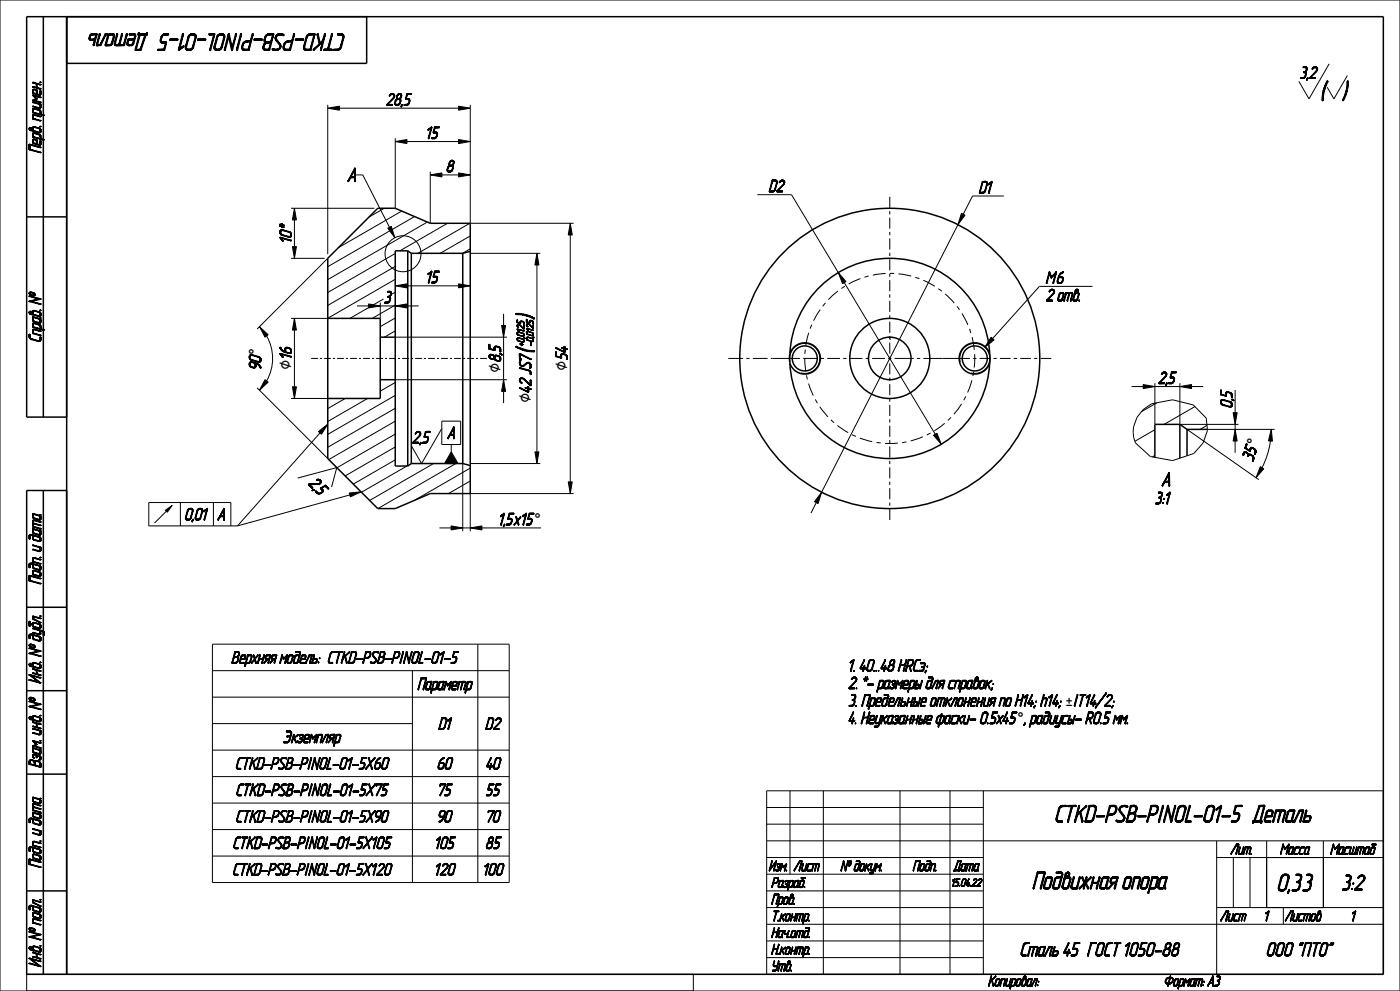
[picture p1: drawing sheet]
<svg xmlns="http://www.w3.org/2000/svg" width="420mm" height="297mm" viewBox="0 0 420 297" stroke-linecap="round" stroke-linejoin="round" font-family="sans-serif">
<defs><g id="words">
<text font-size="7.5" x="396.1" y="29.8">(</text>
<g font-size="7.3">
<text x="47.5" y="10.1" transform="rotate(-180 47.5 10.1)">Деталь</text>
<text x="115" y="10.1" transform="rotate(-180 115 10.1)">CTKD-PSB-PINOL-01-5</text>
<text x="305" y="246.4">CTKD-PSB-PINOL-01-5</text>
<text x="372.5" y="246.4">Деталь</text>
<text x="299" y="266.4">Подвижная опора</text>
<text x="381.8" y="267">0,33</text>
</g>
<g font-size="7.2">
<text x="160" y="95.7" transform="rotate(-90 160 95.7)">)</text>
<text x="160" y="105.9" transform="rotate(-90 160 105.9)">(</text>
</g>
<text font-size="6.6" x="401.4" y="266.8">3:2</text>
<g font-size="5.9">
<text x="104.4" y="54.4">A</text>
<text x="346.9" y="145.6">A</text>
<text x="297" y="286.5">Сталь 45 ГОСТ 1050-88</text>
<text x="374.4" y="286.5">ООО &quot;ПТО&quot;</text>
</g>
<g font-size="5.3">
<text x="78.3" y="106.3" transform="rotate(-90 78.3 106.3)">°</text>
<text x="87.5" y="110.8" transform="rotate(-90 87.5 110.8)">⌀16</text>
<text x="87.5" y="110.8" transform="rotate(-90 87.5 110.8)">⌀</text>
<text x="150.2" y="111.7" transform="rotate(-90 150.2 111.7)">⌀8,5</text>
<text x="150.2" y="111.7" transform="rotate(-90 150.2 111.7)">⌀</text>
<text x="170.2" y="111" transform="rotate(-90 170.2 111)">⌀54</text>
<text x="170.2" y="111" transform="rotate(-90 170.2 111)">⌀</text>
<text x="159.3" y="120.9" transform="rotate(-90 159.3 120.9)">⌀42 JS7</text>
<text x="159.3" y="120.9" transform="rotate(-90 159.3 120.9)">⌀</text>
<text x="377.2" y="134" transform="rotate(-73 377.2 134)">°</text>
<text x="160.2" y="157.3">°</text>
<text x="319.5" y="211.7">±IT14/2;</text>
<text x="319.5" y="211.7">±</text>
<text x="305.1" y="216.9">°, радиусы- R0.5 мм.</text>
</g>
<g font-size="5.1">
<text x="389.9" y="23.5">3,2</text>
<text x="115.9" y="31.5">28,5</text>
<text x="127.9" y="41.5">15</text>
<text x="12.3" y="52.3" transform="rotate(-90 12.3 52.3)">Перв. примен.</text>
<text x="133.9" y="51.5">8</text>
<text x="230.7" y="57.5">D2</text>
<text x="293.8" y="57.9">D1</text>
<text x="87.5" y="72.8" transform="rotate(-90 87.5 72.8)">10*</text>
<text x="127.9" y="84.8">15</text>
<text x="313.8" y="84.9">M6</text>
<text x="115.2" y="90.8">3</text>
<text x="313.8" y="90.2">2 отв.</text>
<text x="12.3" y="106.6" transform="rotate(-90 12.3 106.6)">Справ. №</text>
<text x="78.3" y="110.7" transform="rotate(-90 78.3 110.7)">90°</text>
<text x="347.5" y="115">2,5</text>
<text x="369.7" y="122.2" transform="rotate(-90 369.7 122.2)">0,5</text>
<text x="134.3" y="131.5">A</text>
<text x="123.7" y="132.8">2,5</text>
<text x="375.9" y="138.4" transform="rotate(-73 375.9 138.4)">35°</text>
<text x="92.4" y="145.1" transform="rotate(45 92.4 145.1)">2,5</text>
<text x="55.4" y="155.9">0,01</text>
<text x="65.3" y="155.9">A</text>
<text x="344" y="151">3:1</text>
<text x="149.6" y="157.3">1,5</text>
<text x="154.2" y="157.3">x15°</text>
<text x="62.2" y="198.8">Верхняя модель:</text>
<text x="90.2" y="198.8">CTKD-PSB-PINOL-01-5</text>
<text x="254.5" y="201.2">1. 40...48 HRCэ;</text>
<text x="121.6" y="206.7">Параметр</text>
<text x="254.5" y="206.4">2. *- размеры для справок;</text>
<text x="12.3" y="210.4" transform="rotate(-90 12.3 210.4)">Инв. № дубл.Подп. и дата</text>
<text x="254.5" y="211.7">3. Предельные отклонения по H14; h14;</text>
<text x="130.3" y="218.6">D1</text>
<text x="144.8" y="218.6">D2</text>
<text x="254.5" y="216.9">4. Неуказанные фаски- 0.5х45</text>
<text x="80.2" y="222.6">Экземпляр</text>
<text x="61.6" y="230.5">CTKD-PSB-PINOL-01-5X60</text>
<text x="130.7" y="230.5">60</text>
<text x="145.2" y="230.5">40</text>
<text x="61.6" y="238.5">CTKD-PSB-PINOL-01-5X75</text>
<text x="130.7" y="238.5">75</text>
<text x="145.2" y="238.5">55</text>
<text x="61.6" y="246.4">CTKD-PSB-PINOL-01-5X90</text>
<text x="130.7" y="246.4">90</text>
<text x="145.2" y="246.4">70</text>
<text x="60.1" y="254.3">CTKD-PSB-PINOL-01-5X105</text>
<text x="129.2" y="254.3">105</text>
<text x="145.2" y="254.3">85</text>
<text x="60.1" y="262.3">CTKD-PSB-PINOL-01-5X120</text>
<text x="129.2" y="262.3">120</text>
<text x="143.7" y="262.3">100</text>
<text x="12.3" y="295.7" transform="rotate(-90 12.3 295.7)">Инв. № подл.Подп. и датаВзам. инв. №</text>
</g>
<g font-size="4.4">
<text x="368" y="256">Лит.</text>
<text x="382" y="256">Масса Масштаб</text>
<text x="228.6" y="261">Изм.</text>
<text x="237" y="261">Лист</text>
<text x="248.5" y="261">№ докум.</text>
<text x="271.6" y="261">Подп.</text>
<text x="285.2" y="261">Дата</text>
<text x="231.4" y="266">Pазраб.</text>
<text x="231.4" y="271">Пров.</text>
<text x="231.4" y="276">Т.контр.</text>
<text x="231.4" y="281">Нач.отд.</text>
<text x="365" y="276">Лист</text>
<text x="378.8" y="276">1 Листов</text>
<text x="404.8" y="276">1</text>
<text x="231.4" y="286">Н.контр.</text>
<text x="231.4" y="291">Утв.</text>
<text x="296.5" y="295.5">Копировал:</text>
<text x="363.4" y="295.5">Формат: А3</text>
</g>
<text font-size="3.4" x="283.4" y="265.7">15.04.22</text>
<g font-size="3.1">
<text x="157.2" y="103.8" transform="rotate(-90 157.2 103.8)">+ 0 ,0 1 2 5</text>
<text x="160" y="103.8" transform="rotate(-90 160 103.8)">- 0 ,0 1 2 5</text>
</g>
</g></defs>
<g fill="#000">
<path d="M98.3 32.4l3.5-.6v1.2zM137.6 31.8l3.5 .6-3.5 .6zM402.7 29.9l.7-.5zM402.7 30l.7-.6zM402.7 30l.7-.6-.3 .6zM402.7 30.1l.4-.1zM402.8 30.1l.3-.1zM402.8 30.1h.3zM402.8 30.1h.2zM403.2 29l.6-.4-.7 .7zM403.8 28.6l-.4 .8-.3-.1zM402.7 30h.4z"/>
<path d="M403.5 28.2l.5-.2-.6 .6zM404 28l-.2 .6h-.4zM403.1 29.3l.3 .1-.7 .5zM403.5 28.1l.5-.1-.5 .2zM403.7 27.7l.5-.5-.6 .7zM404.2 27.2l-.2 .8-.4-.1zM403.8 27.5l.4-.3-.5 .5zM403.4 28.6h.4l-.6 .4zM404.3 26.6l-.1 .6h-.4zM404.4 25.9l-.1 .7h-.3zM403.6 27.9l.4 .1-.5 .1zM404.1 25.5l.4-.2-.4 .6z"/>
<path d="M404.5 25.3l-.1 .6h-.3zM404.1 24.5l.4-.1zM404.1 24.5l.4-.1v.3zM404.1 24.9l.4-.2-.4 .5zM404.5 24.7v.6l-.4-.1zM404.2 24.4h.3zM403.8 27.2h.4l-.4 .3zM404.2 24.3h.3zM404 26.6h.3l-.5 .6zM404.2 24.3h.2zM404.1 25.9h.3l-.4 .7zM404.2 24.4l.3-.1z"/>
<path d="M404.1 24.5l.4 .2-.4 .2zM404.1 25.2l.4 .1-.4 .2zM118.6 42.4l3.5-.6v1.2zM129.1 52.4l3.5-.6v1.2zM137.6 51.8l3.5 .6-3.5 .6zM137.6 41.8l3.5 .6-3.5 .6zM88.3 62.4l.6 3.5h-1.2zM87.7 73.9h1.2l-.6 3.5zM116.3 68.4l1.1-.5 1.1 3.3zM161.1 75.9l.6 3.5h-1.2zM171.1 66.9l.6 3.5h-1.2zM288.4 63.9l1.1 .6-2.1 2.8z"/>
<path d="M77.8 97.9l2.7 2.4-1 .7zM88.3 95.4l.6 3.5h-1.2zM110.6 91.1l3.5 .6-3.5 .6zM118.6 85.7l3.5-.6v1.2zM118.6 91.7l3.5-.6v1.2zM137.6 85.1l3.5 .6-3.5 .6zM251.5 81.7l2.3 2.7-1 .6zM79.5 113.8l1 .7-2.7 2.4zM87.7 115.9h1.2l-.6 3.5zM151.1 113.8l.6 3.5h-1.2zM150.5 97.5h1.2l-.6 3.5zM297.3 101.1l.9 .8-2.8 2.2z"/>
<path d="M343 115.3l3.5 .6-3.5 .6zM354 115.9l3.5-.6v1.2zM95.6 129.3l2.7-2.2-1.8 3zM135.4 135.4l2 3.5h-4zM160.5 135.4h1.2l-.6 3.5zM280.1 130.4l1-.6 1.3 3.3zM370.5 128.7l.6 3.5h-1.2zM369.9 123.7h1.2l-.6 3.5zM381.4 128.7l.3 3.5-1.2-.1zM104.8 147.8l3.5-.4-3.2 1.5zM135.3 157.6l3.5 .6-3.5 .6zM141.1 158.2l3.5-.6v1.2z"/>
<path d="M170.5 144.4h1.2l-.6 3.5zM246.5 147.5l-1.1 3.4-1-.5zM378.1 139.9l1 .6-2.3 2.7zM349.5 294.1l.3-.1zM349.5 294.2l.3-.1zM349.5 294.4h.3zM349.6 294l.2-.2zM349.6 294.5h.3zM349.6 293.8l.3-.1zM349.6 294.6h.4zM349.7 293.6l.3-.1zM349.7 294.6h.4z"/>
<path d="M349.8 293.5l.2-.1zM349.5 294.1h.3zM349.5 294.2l.3 .1zM349.6 294h.2zM349.6 293.8h.2l-.2 .2zM349.9 293.3h.4zM349.7 293.6l.2 .1-.3 .1zM349.9 294.8h1.3zM349.8 293.5h.2l-.3 .1zM350 293.2h.5zM349.8 293.5l.3-.2zM349.9 293.3h.2l-.3 .2z"/>
<path d="M349.8 294.7h.5zM350.2 293.1h1.6zM350.1 294.9l.9-.1zM349.8 294.7h.7zM350.6 294.9l-.1 .5h-.2zM350.3 295.5l.2-.1zM350.3 295.5h.2zM350.4 293h1.3zM349.9 293.3l.5-.1zM350.2 294.9l.8-.1zM351.1 293.2l-.4 1.5h-.2zM349.8 294.7h.9z"/>
<path d="M350.5 292.9h1zM350.3 295.4h.2zM350.5 293.2l1.3-.1zM350.4 294.9l.6-.1zM350.4 294.9h.2l-.3 .5zM349.8 294.7h1.1zM350.6 293.2l1.2-.1zM350.6 294.9l.4-.1zM350.8 294.9l.2-.1zM351.2 292.6l-.3 .3zM350.5 292.9h.6zM350.5 292.9h.4z"/>
<path d="M350.9 294.7l.6-.1zM351 292.6h.2zM351 292.5h.2zM350.8 293.2l1-.1zM350.8 293.2h.3l-.6 1.5zM350.5 292.9h.8zM350.1 294.9l1-.1zM349.9 294.8h1.2zM351.2 294.6l.5-.1zM351 292.6h.2l-.3 .3zM351.1 293.2l.7-.1zM349.8 294.7h1.6z"/>
<path d="M349.9 294.8l1.5-.1zM351.3 293.2l.5-.1zM351.4 293.2h.5zM351.5 294.4l.3-.1-.4 .2zM351.4 294.5l.4-.2zM350.4 293l1.1-.1zM351 294.6h.5zM351.6 294.3l.3-.1zM351.5 293.2h.4zM351.6 293.3h.4zM350.2 293.1l1.5-.1zM351.7 294.1l.2-.1z"/>
<path d="M351.3 294.5h.4zM351.7 293.3l.3 .1zM351.7 294l.3-.2zM351.8 293.4l.2 .1zM351.8 293.8l.2-.1zM350 293.2l1.8-.1zM351.8 293.6l.2-.1zM351.8 293.7l.2-.1zM351.6 294.3h.2zM351.7 294.1l.2 .1zM351.7 294h.2zM351.8 293.8h.2l-.3 .2z"/>
<path d="M352.6 293.8l-.4 1.3h-.2zM352 295.2h.3zM352 295.3h.4zM351.8 293.6h.2zM351.8 293.7h.2zM352 295.4l1.2-.1zM352.1 295.5l1-.1zM352.2 295.5h.8zM352 295.2l.2-.1zM352 295.1h.2zM352 295.3h.3zM352.3 293.8l.3-.1z"/>
<path d="M352.3 295.5h.6zM352.3 293.7h.4zM352.4 293.6h.3zM352 295.4l.8-.1zM352.5 293.5l1-.1zM352.5 293.5h1.1zM352.3 293.8h.3l-.6 1.3zM352.3 293.7h.3zM352.4 293.6l.3 .1zM352.7 293.4h.8zM352.8 295.5h.1zM352.5 293.6l1.1-.1z"/>
<path d="M352.4 293.6h.4zM352.8 295.3l.4-.1zM352.7 293.4h.6zM352.7 293.4h.2zM352.2 295.5h.7zM353 295.2h.3zM352.1 295.5h.9zM353.1 295.2l.2-.1zM353.6 293.8l-.3 1.3h-.2zM352 295.4h1.1zM352.8 293.6l.8-.1zM353.2 293.6h.4z"/>
<path d="M352.9 295.3l.3-.1zM352.7 293.4h.7zM353.1 295.1h.2zM353.7 295.5l-.2 .8h-.1zM353.4 296.3h.1zM353.3 293.6h.3zM353.4 293.7l.2-.1zM353.4 293.7h.2zM353.4 293.8l.2-.1zM352.6 293.4h.9zM353.4 293.8h.2l-.5 1.3zM353.8 295.3h.6l-.7 .2z"/>
<path d="M353.8 295.3l-.4 1zM354 293.5h1.2zM354.1 293.4h1zM354.1 293.4h.8zM354.2 293.6l-.8 2.7zM354 293.5l.2 .1-.8 2.7zM353.7 295.5h.9zM354.4 295.5h.2zM353.7 295.5l.8-.2zM354.5 295.3l.4-.1zM353.7 295.5l1.1-.2zM354.6 295.2h.3z"/>
<path d="M354.7 295.2l.2-.1zM355.3 293.8l-.4 1.3h-.2zM353.7 295.5l1-.1zM354.2 293.6l1-.1zM354.9 293.6h.4zM354.7 295.2h.2zM354.1 293.4h.9zM354.7 295.1h.2zM355 293.6h.3zM355 293.7l.3-.1zM355 293.7h.3zM355 293.8l.3-.1z"/>
<path d="M355.7 293.8l-.4 1.6h-.2zM355.1 295.4h.2zM355.1 295.5h.2zM355 293.8h.3l-.6 1.3zM355.1 295.4l.2 .1zM355.6 293.4h.1zM355.5 293.5l.2-.1v.4zM355.7 293.4l.4 .8-.4-.4zM355.5 293.5l.2 .3-.6 1.6zM356.1 294.2l.6-.4-.8 .7zM355.9 294.5l.8-.7zM355.7 293.8l.4 .4-.2 .3z"/>
<path d="M355.9 294.5h.2zM357.1 293.5l-.8 1.9 .4-1.6zM357.1 293.5l-.5 1.9h-.3zM356.3 295.5l.3-.1zM356.4 295.5h.1zM356.3 295.5h.2zM356.3 295.4h.3zM356.9 293.4h.1zM357.5 293.8l-.4 1.3h-.2zM356.9 295.2h.3zM356.9 295.3h.4zM356.1 294.2l1-.8z"/>
<path d="M356.9 293.4h.1l-.9 .8zM356.1 294.2l1-.7zM357 295.5l.9-.1zM357.1 295.5l.8-.1zM356.9 295.2l.2-.1zM356.9 295.1h.2zM356.9 295.3h.3zM357.2 293.8l.3-.1zM357.2 295.5h.7zM357.2 293.7h.4zM357.3 293.6h.3zM356.9 295.4l.8-.1z"/>
<path d="M357.4 293.6l1.2-.1zM357.2 293.8h.3l-.6 1.3zM357.2 293.7h.3zM357.5 293.4h1.1zM357.3 293.6l.3 .1zM357.6 293.4h1zM357.7 295.5h.2zM357.3 293.6h.4zM357.4 293.6h.3zM357.7 295.3h.6zM356.9 295.4l1.4-.1zM357.6 293.4h.9z"/>
<path d="M357.6 293.4h.2zM357.8 295.3l.4-.1zM357.8 295.3h.4zM357.1 295.5h.8zM358 295.2h.2zM358.3 293.6l.3-.1-.6 1.6zM358.6 293.5l-.4 1.6h-.2zM356.9 295.4h1.4zM358 295.4h.3zM357 295.5l1-.1zM356.9 295.4h1.1zM358.1 295.4h.2z"/>
<path d="M358.1 295.5l.2-.1zM358.1 295.5h.2zM358 295.2l.2-.1zM358 295.1h.2zM357.9 295.2h.3zM357.7 295.3h.5zM357.7 293.6l.9-.1zM359.2 293.6l-.5 1.8h-.2zM358.5 295.4h.2zM358.5 295.5h.2zM357.4 293.5l1.2-.1zM358.5 295.4l.2 .1z"/>
<path d="M359 293.5h1.8zM359 293.4h1.7zM359 293.4h1.5zM359 293.5l.2 .1-.7 1.8zM360 293.6l-.4 1.8h-.2zM359.4 295.5l.2-.1zM359.4 295.5h.2zM359.4 295.5h.1zM359.4 295.4h.2zM359.2 293.6l1.6-.1zM359.8 293.6l1-.1zM359.8 293.6h.2l-.6 1.8z"/>
<path d="M360.2 295.5l.2-.1zM360.8 293.8l-.4 1.6h-.2zM360.2 295.5h.2zM360.2 295.4h.2zM360 293.6l.8-.1zM360.5 293.6h.3zM359 293.4h1.6zM360.6 293.7h.3zM360.6 293.8l.3-.1zM360.6 293.8h.2l-.6 1.6zM360.8 295.3h.3zM360.9 295.2h.2z"/>
<path d="M360.9 295.3l.2-.1zM360.9 295.4l.1-.1zM360.9 295.4h.1zM360.8 295.3h.2zM360.9 295.3h.2zM361.1 294.2l.2-.1zM361.1 294.2h.2zM361.1 294.3l.2-.1zM361.2 294.1h.1zM361.1 294.3h.2z"/>
</g>
<g fill="none" stroke="#000" stroke-width=".3">
<path d="M0 0h420v297h-420zM398.8 19.1l-6.1 10.5-3-5.2M98.3 32.4l3.5-.6v1.2zM98.3 31.4v44.8M101.8 32.4h35.8M137.6 31.8l3.5 .6-3.5 .6zM141.1 31.4v35.5h31M402.7 29.9l.7-.5zM402.7 30l.7-.6zM402.7 30l.7-.6-.3 .6zM402.7 30h.4zM402.7 30.1l.4-.1z"/>
<path d="M402.8 30.1l.3-.1zM402.8 30.1h.3zM402.8 30.1h.2zM402.9 30.2h.1M403.1 29.3l.3 .1-.7 .5zM403.2 29l.6-.4-.7 .7zM403.4 28.6h.4l-.6 .4zM403.5 28.2l.5-.2-.6 .6zM403.5 28.1l.5-.1-.5 .2zM403.6 27.9l.4 .1-.5 .1zM403.7 27.7l.5-.5-.6 .7zM403.8 27.5l.4-.3-.5 .5z"/>
<path d="M403.8 28.6l-.4 .8-.3-.1zM403.8 27.2h.4l-.4 .3zM404 26.6h.3l-.5 .6zM404 28l-.2 .6h-.4zM404.1 25.9h.3l-.4 .7zM404.1 24.5l.4-.1zM404.1 24.5l.4-.1v.3zM404.1 24.5l.4 .2-.4 .2zM404.1 24.9l.4-.2-.4 .5zM404.1 25.2l.4 .1-.4 .2zM404.1 25.5l.4-.2-.4 .6zM404.2 24.4l.3-.1z"/>
<path d="M404.2 24.4h.3zM404.2 27.2l-.2 .8-.4-.1zM404.2 22.6l-4 7M404.2 24.3h.2zM404.4 24.3h.1M404.2 24.3h.3zM404.3 26.6l-.1 .6h-.4zM404.4 25.9l-.1 .7h-.3zM404.5 24.7v.6l-.4-.1zM404.5 25.3l-.1 .6h-.3zM108.8 52.4l8.1 15.7M118.6 42.4l3.5-.6v1.2z"/>
<path d="M118.6 41.4v21M122.1 42.4h15.5M129.1 52.4l3.5-.6v1.2zM129.1 51.4v15.5M137.6 51.8l3.5 .6-3.5 .6zM137.6 41.8l3.5 .6-3.5 .6zM227.2 58.3h10.3l14 23.4M266.9 59v3.3M301.1 58.7h-9.3l-2.8 5.5M87.3 77.4h10.1M87.3 62.4h25M87.7 73.9h1.2l-.6 3.5z"/>
<path d="M88.3 62.4l.6 3.5h-1.2zM98.3 77.4l-21.2 21.2M115.3 62.4l-4.6 2.7M116.3 68.4l1.1-.5 1.1 3.3zM118.6 76l-20.3 11.7M118.6 79.8l-20.3 11.7M120.5 63.3l-19 10.9M124.4 64.9l-26.1 15M128.2 66.5l-29.9 17.3M134.3 66.9l-14.3 8.3M141 66.9l-15.6 9M141.1 70.7l-9 5.2"/>
<path d="M141.1 74.6l-2.3 1.3M141.1 75.9h21M161.1 75.9l.6 3.5h-1.2zM161.1 79.4v56M171.1 66.9l.6 3.5h-1.2zM171.1 70.4v74M266.9 63.3v1M266.9 65.2v3.4M266.9 69.5v1M266.9 71.5v3.3M266.9 75.8v.9M266.9 77.7v3.3"/>
<path d="M287.4 67.3l-40.9 80.2M288.4 63.9l1.1 .6-2.1 2.8zM77.8 97.9l2.7 2.4-1 .7zM88.3 95.4l.6 3.5h-1.2zM88.3 98.9v17M107.1 91.7h3.5M110.6 91.1l3.5 .6-3.5 .6zM114.1 90.7v4.7M115 89.6l-10 5.8M118.6 85.7l3.5-.6v1.2zM118.6 91.7l3.5-.6v1.2zM118.6 83.7l-20.3 11.7h-11"/>
<path d="M118.6 91.4l-6.9 4M118.6 95.3l-4.5 2.6M118.6 99.2l-3.3 1.8M122.1 91.7h3.5M122.1 85.7h15.5M137.6 85.1l3.5 .6-3.5 .6zM150.5 97.5h1.2l-.6 3.5zM151.1 94v3.5M251.5 81.7l2.3 2.7-1 .6zM253.3 84.7l27.3 45.4M266.9 82v1M266.9 83.9v3.4"/>
<path d="M266.9 88.2v1M266.9 90.2v3.3M266.9 94.5v.9M266.9 96.4v3.3M327.8 85.8h-16l-14 15.7M77.1 116.2l21.2 21.2M79.5 113.8l1 .7-2.7 2.4zM80 100.7a13.5 13.5 0 0 1 0 13.5M87.3 119.4h11M87.7 115.9h1.2l-.6 3.5zM93.3 107.4h2.1M96 107.4h.6"/>
<path d="M97.2 107.4h2.1M99.9 107.4h.6M101.1 107.4h2.1M103.6 119.4l-5.3 3.1M103.8 107.4h.6M105 107.4h2.1M107.7 107.4h.6M108.9 107.4h2.1M110.3 119.4l-12 6.9M111.6 107.4h.6M112.8 107.4h2.1M115.5 107.4h.6"/>
<path d="M116.7 107.4h2.1M118.6 113.8h33.5M118.6 114.6l-4.5 2.6M118.6 101h33.5M118.6 118.5l-20.3 11.7M119.4 107.4h.6M120.6 107.4h2.1M123.3 107.4h.6M124.5 107.4h2.1M127.2 107.4h.6M128.4 107.4h2.1M131.1 107.4h.6"/>
<path d="M132.3 107.4h2.1M135 107.4h.6M136.2 107.4h2.1M138.9 107.4h.6M140.1 107.4h2.1M142.8 107.4h.6M144 107.4h2.1M151.1 113.8l.6 3.5h-1.2zM151.1 101v12.8M151.1 117.3v3.5M218.5 107.4h4.4M223.9 107.4h1"/>
<path d="M225.8 107.4h4.5M231.3 107.4h8.7M237.1 108.6a4.5 4.5 0 0 1 3.9-5.7 4.5 4.5 0 0 1 4.9 4.9 4.5 4.5 0 0 1-5.6 4M240.9 107.4h4.4M246.2 107.4h1M248.2 107.4h3.8M253 107.4h.9M254.9 107.4h3.8M259.7 107.4h1M261.6 107.4h3.9M266.4 107.4h1M266.9 101.7h.1"/>
<path d="M266.9 100.7v1M266.9 102.6v3.4M266.9 106.9v1M266.9 108.9v3.3M266.9 113.2v.9M266.9 115.1v3.3M266.9 119.4v1M268.4 107.4h5.7M275.1 107.4h.9M277 107.4h14M288.1 108.6a4.5 4.5 0 0 1 3.9-5.7 4.5 4.5 0 0 1 4.9 4.9 4.5 4.5 0 0 1-5.6 4M291.9 107.4h1"/>
<path d="M293.9 107.4h3.2M296.9 106v2.8M297.3 101.1l.9 .8-2.8 2.2zM298 107.4h1M300 107.4h3.2M304.1 107.4h1M306.1 107.4h3.2M310.2 107.4h1M312.2 107.4h3.2M339.5 115.9h3.5M343 115.3l3.5 .6-3.5 .6zM346.5 114.9v12.3"/>
<path d="M354 115.9l3.5-.6v1.2zM354 114.9v12.3h17.5M357.5 115.9h3.5M95.6 129.3l2.7-2.2-1.8 3zM96 129.7l-24.8 27.9M118.6 122.4l-20.3 11.7M118.6 126.2l-20 11.5M118.6 130.1l-17.5 10.1M118.6 134l-15.1 8.6M118.6 137.8l-12.6 7.3M122.1 139.7l-13.7 7.8M130.1 138.9l-19.2 11.1"/>
<path d="M132.5 128.4l-6 10.5-3-5.2M134.2 138.9h1.2M135.4 135.4l2 3.5h-4zM135.4 133.2v2.2M136.8 138.9l-23.4 13.5M138.2 126.2h-5.7v7h5.7M138.8 138.9v20.3M141.1 138.9h21M160.5 135.4h1.2l-.6 3.5zM266.9 121.3v3.4M266.9 125.6v1M266.9 127.6v3.3"/>
<path d="M266.9 131.9v.9M266.9 133.8v3.3M266.9 138.1v1M280.1 130.4l1-.6 1.3 3.3zM342.9 122.8l2.6-1.8 6.3-1.2 6.2 1.5 3.9 4 .3 3.7-1.3 3.8-2.8 3.1-6.3 2.1-6.7-1.2-4.5-4.1a8.7 8.7 0 0 1 2.3-9.9zM346.5 128.8l-6 3.4M346.5 136.5l-.8 .4M347.1 120.7l-4.7 2.7M356.1 128.7l21.5 15.1M358.5 121.9l-9.3 5.3M362.1 127.5l-2.1 1.2M362.2 128.7h20.2"/>
<path d="M369.9 123.7h1.2l-.6 3.5zM370.5 128.7l.6 3.5h-1.2zM370.5 127.2v1.5M370.5 132.2v3.5M378.1 139.9l1 .6-2.3 2.7zM381.1 132.2a25.3 25.3 0 0 1-2.5 8M381.4 128.7l.3 3.5-1.2-.1zM51.6 151.5l-1.4 2-.2-.4-.4-.2 2-1.4-5.2 5.2M69.2 150.6h-24.6v7h26.6M89.3 143.3l11.7-3.2-1.5 5.9M104.8 147.8l3.5-.4-3.2 1.5zM104.9 148.3l-33.7 9.3"/>
<path d="M131.8 158.2h3.5M135.3 157.6l3.5 .6-3.5 .6zM138.8 158.2h2.3M141.1 158.2l3.5-.6v1.2zM141.1 140.3l-16.7 9.6M141.1 144.2l-6.5 3.7M144.6 158.2h17.7M170.5 144.4h1.2l-.6 3.5zM172.1 147.9h-31v11.3M244.9 150.6l-1.6 3.1M246.5 147.5l-1.1 3.4-1-.5zM266.9 140.1v3.3"/>
<path d="M266.9 144.4v.9M266.9 146.3v3.3M266.9 150.6v1M266.9 152.5v3.4M63.7 193.1h89.1v71.4h-89.1zM143.3 193.1v71.4M63.7 201h89.1M63.7 208.9h89.1M63.7 216.9h60M123.7 201v63.5M63.7 224.8h89.1M63.7 232.7h89.1"/>
<path d="M230 237h185v55h-185zM237 237v25M247 237v55M270 237v55M285 237v55M295 237v55M63.7 240.7h89.1M63.7 248.6h89.1M63.7 256.6h89.1M230 242h65M230 247h65M230 252h185"/>
<path d="M230 257h65M365 257h50M365 252v40M370 257v15M375 257v15M380 252v20M397 252v20M230 262h65M230 267h65M230 272h65M230 277h185M365 272h50"/>
<path d="M8 292h200v5M230 282h65M230 287h65M349.5 294.1l.3-.1zM349.5 294.1h.3zM349.5 294.2l.3-.1zM349.5 294.2l.3 .1zM349.5 294.4h.3zM349.6 294l.2-.2zM349.6 294h.2zM349.6 294.5h.3zM349.6 293.8l.3-.1z"/>
<path d="M349.6 293.8h.2l-.2 .2zM349.6 294.6h.4zM349.7 293.6l.3-.1zM349.7 293.6l.2 .1-.3 .1zM349.7 294.6h.4zM349.8 293.5l.3-.2zM349.8 293.5l.2-.1zM349.8 293.5h.2l-.3 .1zM349.8 294.7h1.1zM349.8 294.7h.9zM349.8 294.7h.7zM349.8 294.7h.5z"/>
<path d="M349.8 294.7h1.6zM349.9 293.3l.5-.1zM349.9 293.3h.4zM349.9 293.3h.2l-.3 .2zM349.9 294.8l1.5-.1zM349.9 294.8h1.3zM349.9 294.8h1.2zM350 293.2l1.8-.1zM350 293.2h.5zM350.1 294.9l1-.1zM350.1 294.9l.9-.1zM350.2 293.1l1.5-.1z"/>
<path d="M350.2 293.1h1.6zM350.2 294.9l.8-.1zM350.3 295.4h.2zM350.3 295.5l.2-.1zM350.3 295.5h.2zM350.5 295.5h.1M350.4 293l1.1-.1zM350.4 293h1.3zM350.4 295.5h.1M350.4 294.9l.6-.1zM350.4 294.9h.2l-.3 .5zM350.5 292.9h.8z"/>
<path d="M350.5 292.9h.6zM350.5 292.9h.4zM350.5 292.9h1zM350.5 293.2l1.3-.1zM350.6 293.2l1.2-.1zM350.6 294.9l.4-.1zM350.6 294.9l-.1 .5h-.2zM350.8 293.2l1-.1zM350.8 293.2h.3l-.6 1.5zM350.8 294.9l.2-.1zM350.9 294.7l.6-.1zM351 292.6h.2z"/>
<path d="M351 292.6h.2l-.3 .3zM351.1 292.5h.1M351 292.5h.2zM351 294.6h.5zM351.1 293.2l.7-.1zM351.1 293.2l-.4 1.5h-.2zM351.2 294.6l.5-.1zM351.2 292.6l-.3 .3zM351.3 294.5h.4zM351.3 293.2l.5-.1zM351.4 293.2h.5zM351.4 294.5l.4-.2z"/>
<path d="M351.5 294.4l.3-.1-.4 .2zM351.5 293.2h.4zM351.6 294.3l.3-.1zM351.6 294.3h.2zM351.6 293.3h.4zM351.7 294.1l.2-.1zM351.7 294.1l.2 .1zM351.7 293.3l.3 .1zM351.7 294l.3-.2zM351.7 294h.2zM351.8 293.4l.2 .1zM351.8 293.8l.2-.1z"/>
<path d="M351.8 293.8h.2l-.3 .2zM351.8 293.6l.2-.1zM351.8 293.6h.2zM351.8 293.7l.2-.1zM351.8 293.7h.2zM352 295.2l.2-.1zM352 295.1h.2zM352 295.2h.3zM352 295.3h.3zM352 295.3h.4zM352 295.4l1.2-.1zM352 295.4l.8-.1z"/>
<path d="M352 295.4h1.1zM352.1 295.5l1-.1zM352.1 295.5h.9zM352.2 295.5h.8zM352.2 295.5h.7zM352.3 295.5h.6zM352.3 293.8l.3-.1zM352.3 293.8h.3l-.6 1.3zM352.3 293.7h.4zM352.3 293.7h.3zM352.4 293.6h.4zM352.4 293.6h.3z"/>
<path d="M352.4 293.6l.3 .1zM352.5 293.6l1.1-.1zM352.5 293.5l1-.1zM352.5 293.5h1.1zM352.6 293.8l-.4 1.3h-.2zM352.6 293.4h.9zM352.7 293.4h.7zM352.7 293.4h.6zM352.7 293.4h.2zM352.7 293.4h.8zM352.8 295.5h.1zM352.8 293.6l.8-.1z"/>
<path d="M352.8 295.3l.4-.1zM352.9 295.3l.3-.1zM353 295.2h.3zM353.1 295.2l.2-.1zM353.1 295.1h.2zM353.2 293.6h.4zM353.3 293.6h.3zM353.4 296.3h.1zM353.4 293.7l.2-.1zM353.4 293.7h.2zM353.5 296.3h.1M353.4 293.8l.2-.1z"/>
<path d="M353.4 293.8h.2l-.5 1.3zM353.6 293.8l-.3 1.3h-.2zM353.7 295.5h.9zM353.7 295.5l1-.1zM353.7 295.5l1.1-.2zM353.7 295.5l.8-.2zM353.7 295.5l-.2 .8h-.1zM353.8 295.3h.6l-.7 .2zM353.8 295.3l-.4 1zM354 293.5h1.2zM354 293.5l.2 .1-.8 2.7zM354.1 293.4h1z"/>
<path d="M354.1 293.4h.9zM354.1 293.4h.8zM354.2 293.4h.1M354.2 293.6l1-.1zM354.2 293.6l-.8 2.7zM354.4 295.5h.2zM354.5 295.3l.4-.1zM354.6 295.2h.3zM354.7 295.2l.2-.1zM354.7 295.2h.2zM354.7 295.1h.2zM354.9 293.6h.4z"/>
<path d="M355 293.6h.3zM355 293.7l.3-.1zM355 293.7h.3zM355 293.8l.3-.1zM355 293.8h.3l-.6 1.3zM355.1 295.4h.2zM355.1 295.4l.2 .1zM355.1 295.5h.2zM355.2 295.5h.1M355.1 295.5h.1M355.3 293.8l-.4 1.3h-.2zM355.5 293.5l.2-.1v.4z"/>
<path d="M355.5 293.5l.2 .3-.6 1.6zM355.6 293.4h.1zM355.7 293.4h.1M355.6 293.4h.1M355.7 293.8l.4 .4-.2 .3zM355.7 293.8l-.4 1.6h-.2zM355.7 293.4l.4 .8-.4-.4zM355.9 294.5l.8-.7zM355.9 294.5h.2zM356 294.5h.1M356.1 294.5h.1M356.1 294.2l1-.7z"/>
<path d="M356.1 294.2l1-.8zM356.1 294.2l.6-.4-.8 .7zM356.3 295.4h.3zM356.3 295.5l.3-.1zM356.3 295.5h.2zM356.4 295.5h.1zM356.4 295.5h.1M356.9 293.4h.1zM357 293.4h.1M356.9 293.4h.1l-.9 .8zM356.9 295.2l.2-.1zM356.9 295.1h.2z"/>
<path d="M356.9 295.2h.3zM356.9 295.3h.3zM356.9 295.3h.4zM356.9 293.4h.1M356.9 295.4l1.4-.1zM356.9 295.4l.8-.1zM356.9 295.4h1.4zM356.9 295.4h1.1zM357 295.5l1-.1zM357 295.5l.9-.1zM357.1 293.5l-.8 1.9 .4-1.6zM357.1 293.5l-.5 1.9h-.3z"/>
<path d="M357.1 295.5l.8-.1zM357.1 295.5h.8zM357.2 295.5h.7zM357.2 293.8l.3-.1zM357.2 293.8h.3l-.6 1.3zM357.2 293.7h.4zM357.2 293.7h.3zM357.3 293.6h.4zM357.3 293.6h.3zM357.3 293.6l.3 .1zM357.4 293.6h.3zM357.4 293.6l1.2-.1z"/>
<path d="M357.4 293.5l1.2-.1zM357.5 293.8l-.4 1.3h-.2zM357.5 293.4h1.1zM357.6 293.4h1zM357.6 293.4h.9zM357.6 293.4h.2zM357.7 295.5h.2zM357.7 293.6l.9-.1zM357.7 295.3h.5zM357.7 295.3h.6zM357.8 295.3l.4-.1zM357.8 295.3h.4z"/>
<path d="M357.9 295.2h.3zM358 295.2l.2-.1zM358 295.2h.2zM358 295.1h.2zM358 295.4h.3zM358.1 295.4h.2zM358.1 295.5l.2-.1zM358.1 295.5h.2zM358.2 295.5h.1M358.3 293.6l.3-.1-.6 1.6zM358.5 295.4h.2zM358.5 295.4l.2 .1z"/>
<path d="M358.5 295.5h.2zM358.7 295.5h.1M358.6 295.5h.1M358.6 293.5l-.4 1.6h-.2zM359 293.5h1.8zM359 293.5l.2 .1-.7 1.8zM359 293.4h1.7zM359 293.4h1.6zM359 293.4h1.5zM359.1 293.4h.1M359.2 293.6l1.6-.1zM359.2 293.6l-.5 1.8h-.2z"/>
<path d="M359.4 295.4h.2zM359.4 295.5l.2-.1zM359.4 295.5h.2zM359.4 295.5h.1zM359.4 295.5h.1M359.8 293.6l1-.1zM359.8 293.6h.2l-.6 1.8zM360 293.6l.8-.1zM360 293.6l-.4 1.8h-.2zM360.2 295.5l.2-.1zM360.2 295.5h.2zM360.2 295.4h.2z"/>
<path d="M360.3 295.5h.1M360.5 293.6h.3zM360.6 293.7h.3zM360.6 293.8l.3-.1zM360.6 293.8h.2l-.6 1.6zM360.8 293.8l-.4 1.6h-.2zM360.8 295.3h.3zM360.8 295.3h.2zM360.9 295.2h.2zM360.9 295.3l.2-.1zM360.9 295.3h.2zM360.9 295.4l.1-.1z"/>
<path d="M360.9 295.4h.1zM360.9 295.4h.1M361 295.2h.1M360.9 295.2h.1M361.1 294.2h.2zM361.1 294.3l.2-.1zM361.1 294.3h.2zM361.1 294.2l.2-.1zM361.3 294.1h.1M361.2 294.1h.1zM361.2 294.3h.1"/>
<circle cx="120.9" cy="76" r="5.4"/>
</g>
<g fill="none" stroke="#000" stroke-width=".45">
<path d="M13 5v120M20 5v287M110 5v14h-90M8 65h12M113.3 62.4h5.3l10.5 4.5h12v81h-12l-10.5 4.5h-5.3l-15-15v-60zM122.3 75.2h-3.7v64.5h3.7M122.3 75.2v64.5M122.3 75.2l1.1 .7M123.4 75.9v63M123.4 75.9h15.4M138.8 75.9v63M141.1 75.3l-2.3 .6"/>
<path d="M98.3 95.4h15.8v24h-15.8M114.1 113.8h4.5M114.1 101h4.5M237 108.8a30 30 0 0 0 29.9 28.6 30 30 0 0 0 30-28.6M237 106a30 30 0 0 1 29.9-28.6 30 30 0 0 1 30 28.6M237 106v2.8M237 106a4.7 4.7 0 0 1 7.2-2.4 4.7 4.7 0 0 1 0 7.6 4.7 4.7 0 0 1-7.2-2.4M296.9 106v2.8M296.9 106a4.7 4.7 0 0 0-7.2-2.4 4.7 4.7 0 0 0 0 7.6 4.7 4.7 0 0 0 7.2-2.4M20 125h-12v-120h407v287h-407v-145h12M123.4 138.9h15.4M123.4 138.9l-1.1 .8"/>
<path d="M138.8 138.9l2.3 .6M354 127.2h-7.5v9.9M354 127.2v10.1M354 127.2l2.1 1.5M356.1 128.7h6.1M356.1 128.7v7.9M13 147v145M8 182h12M8 207h12M8 232h12M8 267h12"/>
<circle cx="241.4" cy="107.4" r="3.8"/>
<circle cx="266.9" cy="107.4" r="45"/>
<circle cx="266.9" cy="107.4" r="12"/>
<circle cx="266.9" cy="107.4" r="6.4"/>
<circle cx="292.4" cy="107.4" r="3.8"/>
</g>
<path d="M292.4 107.4a25.5 25.5 0 0 0-37.6-22.4 25.5 25.5 0 0 0-1.8 43.8 25.5 25.5 0 0 0 39.3-19.3l.1-2.1" fill="none" stroke="#000" stroke-width=".3" stroke-dasharray="1.3 1.3 3.9 1.3" stroke-linecap="butt"/>
<use href="#words"/>
</svg>
